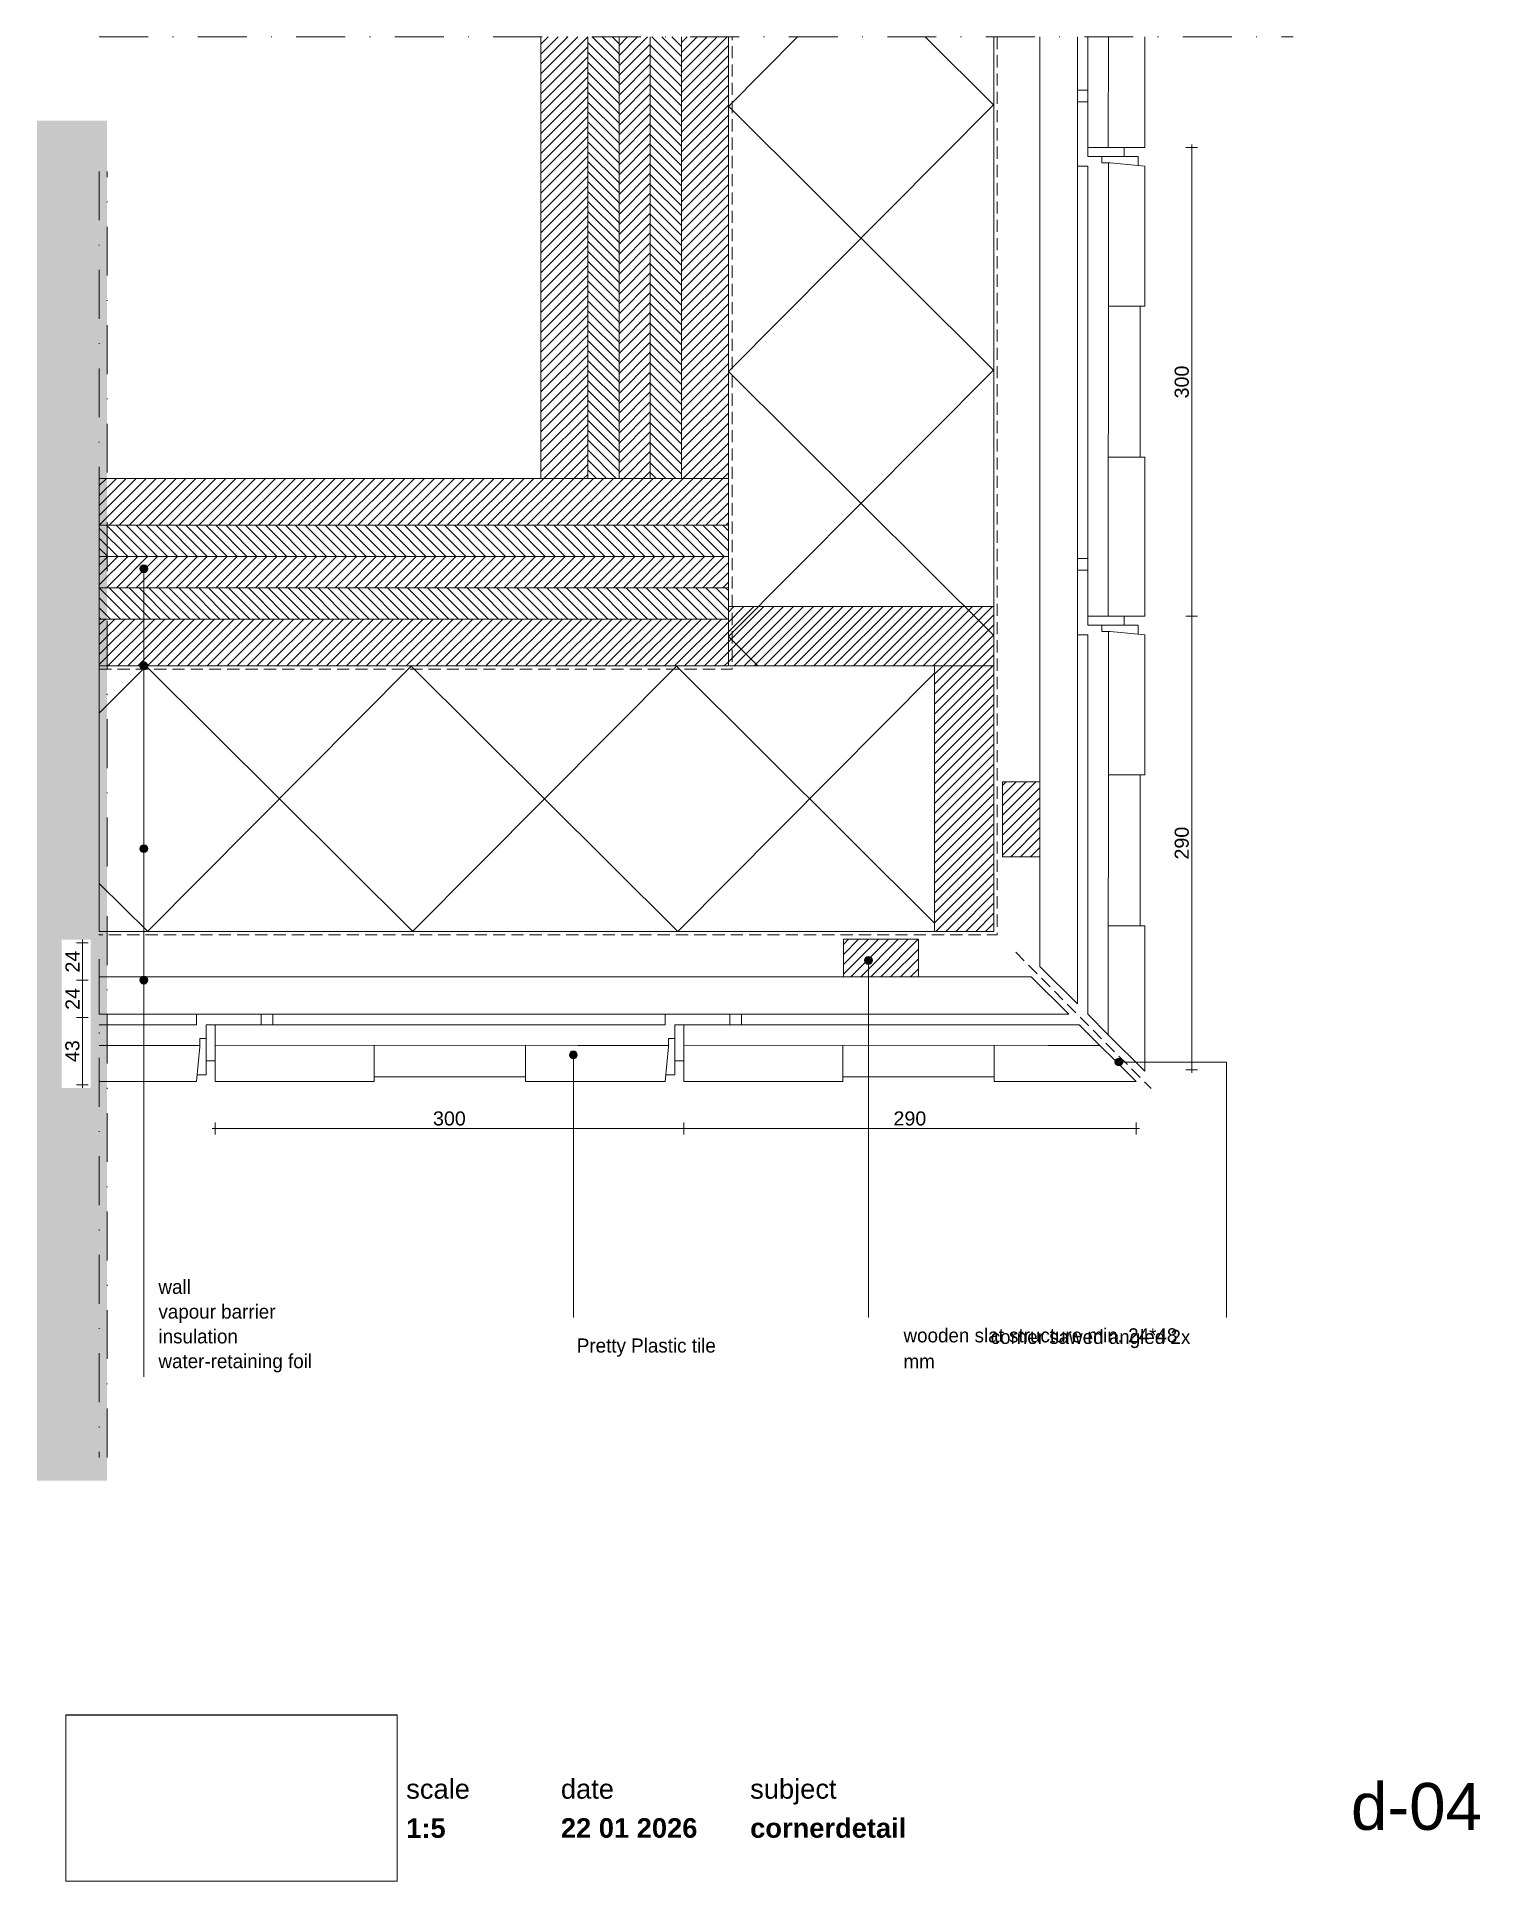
# Paper-space layout 'd-04 cornerdetail' of a CAD drawing. Header units: millimetres. Extents: x 10 to 195, y 11 to 247.
import ezdxf
from ezdxf.xclip import XClip

# ---------------------------------------------------------------- set-up
doc = ezdxf.new("R2010")
doc.units = ezdxf.units.MM
doc.header["$MEASUREMENT"] = 0
doc.header["$XCLIPFRAME"] = 0
for name, pattern in [('B0302', [12.51, 6.26, -3.125, 0, -3.125]), ('B0701', [2.3412, 1.56, -0.7812]), ('Wipeout_Contour', [1000, 0, -1000])]:
    doc.linetypes.add(name, pattern=pattern)
for name, color, linetype in [('#01', 7, 'Continuous'), ('Dim - 1_50_100', 7, 'Continuous'), ('Info - 1_50_100', 7, 'Continuous'), ('Info - 1_5_10', 7, 'Continuous'), ('Info - English', 7, 'Continuous')]:
    doc.layers.add(name, color=color, linetype=linetype)
doc.styles.add('GENERATED_STYLE_1', font='HelveticaNeue.ttc')
doc.styles.add('GENERATED_STYLE_2', font='HelveticaNeue.ttc')
doc.styles.add('GENERATED_STYLE_3', font='Helvetica.ttc')
doc.styles.add('GENERATED_STYLE_4', font='')
doc.styles.get('GENERATED_STYLE_4').set_extended_font_data('Work Sans')
picture_1 = doc.add_image_def('image1.png', size_in_pixel=(317, 159))
pattern_1 = [(45, (-9268.4849, 1261.2763), (-0.6363961, 0.6363961), [])]
pattern_2 = [(315, (-9268.4849, 1261.2763), (0.6363961, 0.6363961), [])]

# ---------------------------------------------------------------- blocks, each defined once
blk = doc.blocks.new('Drawing_1_1', base_point=(-200, 60))
at = {"color": 2, "linetype": 'Continuous', "lineweight": 0}
for s, insert, char_height, attachment_point, style in [('\\A1;{\\pql;\\fHelvetica Neue|b0|i0|c0|p0;\\W1.000000;scale}', (57.28, 24.14), 2.5, 1, 'GENERATED_STYLE_1'), ('\\A1;{\\pql;\\fHelvetica Neue|b0|i0|c0|p0;\\W1.000000;date}', (77.08, 24.14), 2.5, 1, 'GENERATED_STYLE_1'), ('\\A1;{\\pql;\\fHelvetica Neue|b0|i0|c0|p0;\\W1.000000;subject}', (101.31, 24.14), 2.5, 1, 'GENERATED_STYLE_1'), ('\\A1;{\\pqr;\\fHelvetica Neue|b0|i0|c0|p0;\\W1.000000;d-04}', (195, 23.65), 6, 3, 'GENERATED_STYLE_1'), ('\\A1;{\\pql;\\fHelvetica Neue|b1|i0|c0|p0;\\W1.000000;1:5}', (57.28, 19.12), 2.5, 1, 'GENERATED_STYLE_2'), ('\\A1;{\\pql;\\fHelvetica Neue|b1|i0|c0|p0;\\W1.000000;22 01 2026}', (77.08, 19.14), 2.5, 1, 'GENERATED_STYLE_2'), ('\\A1;{\\pql;\\fHelvetica Neue|b1|i0|c0|p0;\\W1.000000;cornerdetail}', (101.31, 19.14), 2.5, 1, 'GENERATED_STYLE_2')]:
    blk.add_mtext(s, dxfattribs=dict(at, insert=insert, char_height=char_height, attachment_point=attachment_point, style=style))
at = {"color": 254, "linetype": 'Wipeout_Contour', "lineweight": 0, "ltscale": 174.062972}
blk.add_wipeout([(13.71, 11.09), (56.11, 11.09), (56.11, 32.35), (13.71, 32.35)], dxfattribs=at)
at = {"color": 9, "lineweight": 0}
image = blk.add_image(picture_1, insert=(13.71, 11.09), size_in_units=(42.4, 21.27), dxfattribs=at)
image.set_boundary_path([(-0.5, -0.5), (316.5, 158.5)])
blk = doc.blocks.new('Drawing_2_1', base_point=(-9268.48, 1261.28))
at = {"layer": '#01', "linetype": 'Continuous', "lineweight": 0, "true_color": 0x000000}
for points in [[(23.19, 179.12), (23.22, 178.93), (23.33, 178.77), (23.49, 178.66), (23.69, 178.62), (23.88, 178.66), (24.04, 178.77), (24.15, 178.93), (24.19, 179.12), (24.15, 179.31), (24.04, 179.47), (23.88, 179.58), (23.69, 179.62), (23.49, 179.58), (23.33, 179.47), (23.22, 179.31)], [(23.19, 166.68), (23.22, 166.49), (23.33, 166.33), (23.49, 166.22), (23.69, 166.18), (23.88, 166.22), (24.04, 166.33), (24.15, 166.49), (24.19, 166.68), (24.15, 166.87), (24.04, 167.03), (23.88, 167.14), (23.69, 167.18), (23.49, 167.14), (23.33, 167.03), (23.22, 166.87)], [(23.19, 143.27), (23.22, 143.08), (23.33, 142.92), (23.49, 142.81), (23.69, 142.77), (23.88, 142.81), (24.04, 142.92), (24.15, 143.08), (24.19, 143.27), (24.15, 143.46), (24.04, 143.62), (23.88, 143.73), (23.69, 143.77), (23.49, 143.73), (23.33, 143.62), (23.22, 143.46)], [(115.95, 128.97), (115.99, 128.77), (116.09, 128.61), (116.26, 128.5), (116.45, 128.47), (116.64, 128.5), (116.8, 128.61), (116.91, 128.77), (116.95, 128.97), (116.91, 129.16), (116.8, 129.32), (116.64, 129.43), (116.45, 129.47), (116.26, 129.43), (116.09, 129.32), (115.99, 129.16)], [(23.19, 126.45), (23.22, 126.26), (23.33, 126.1), (23.49, 125.99), (23.69, 125.95), (23.88, 125.99), (24.04, 126.1), (24.15, 126.26), (24.19, 126.45), (24.15, 126.64), (24.04, 126.81), (23.88, 126.92), (23.69, 126.95), (23.49, 126.92), (23.33, 126.81), (23.22, 126.64)], [(78.18, 116.87), (78.21, 116.68), (78.32, 116.51), (78.48, 116.4), (78.68, 116.37), (78.87, 116.4), (79.03, 116.51), (79.14, 116.68), (79.18, 116.87), (79.14, 117.06), (79.03, 117.22), (78.87, 117.33), (78.68, 117.37), (78.48, 117.33), (78.32, 117.22), (78.21, 117.06)], [(148.01, 115.96), (148.04, 115.77), (148.15, 115.61), (148.31, 115.5), (148.51, 115.46), (148.7, 115.5), (148.86, 115.61), (148.97, 115.77), (149.01, 115.96), (148.97, 116.15), (148.86, 116.31), (148.7, 116.42), (148.51, 116.46), (148.31, 116.42), (148.15, 116.31), (148.04, 116.15)]]:
    blk.add_hatch(color=18, dxfattribs=at).paths.add_polyline_path(points)
at = {"layer": 'Info - 1_50_100', "linetype": 'Continuous', "lineweight": 0, "true_color": 0x000000}
h = blk.add_hatch(dxfattribs=at)
h.set_pattern_fill('310_Naaldhout__01__0001', color=18, style=0, pattern_type=2)
h.set_pattern_definition(pattern_1)
h.paths.add_polyline_path([(80.52, 247.22), (74.52, 247.22), (74.52, 190.68), (80.52, 190.68)])
h = blk.add_hatch(dxfattribs=at)
h.set_pattern_fill('310_Naaldhout__02__0001', color=18, style=0, pattern_type=2)
h.set_pattern_definition(pattern_2)
h.paths.add_polyline_path([(84.52, 247.22), (80.52, 247.22), (80.52, 190.68), (84.52, 190.68)])
h = blk.add_hatch(dxfattribs=at)
h.set_pattern_fill('310_Naaldhout__01__0001', color=18, style=0, pattern_type=2)
h.set_pattern_definition(pattern_1)
h.paths.add_polyline_path([(88.52, 247.22), (84.52, 247.22), (84.52, 190.68), (88.52, 190.68)])
h = blk.add_hatch(dxfattribs=at)
h.set_pattern_fill('310_Naaldhout__02__0001', color=18, style=0, pattern_type=2)
h.set_pattern_definition(pattern_2)
h.paths.add_polyline_path([(92.52, 247.22), (88.52, 247.22), (88.52, 190.68), (92.52, 190.68)])
h = blk.add_hatch(dxfattribs=at)
h.set_pattern_fill('310_Naaldhout__01__0001', color=18, style=0, pattern_type=2)
h.set_pattern_definition(pattern_1)
h.paths.add_polyline_path([(98.52, 247.22), (92.52, 247.22), (92.52, 190.68), (98.52, 190.68)])
h = blk.add_hatch(dxfattribs=at)
h.set_pattern_fill('415_Isolatie_ruit_0001', color=18, style=0, pattern_type=2)
h.set_pattern_definition([(45.152, (98.517, 272.247), (-16.9703, 16.8807), []), (135.152, (98.517, 272.247), (16.9703, 17.0605), [])])
h.paths.add_polyline_path([(132.52, 247.22), (98.52, 247.22), (98.52, 166.68), (132.52, 166.68)])
h = blk.add_hatch(dxfattribs=at)
h.set_pattern_fill('310_Naaldhout__01__0001', color=18, style=0, pattern_type=2)
h.set_pattern_definition(pattern_1)
h.paths.add_polyline_path([(17.99, 184.68), (98.52, 184.68), (98.52, 190.68), (17.99, 190.68)])
h = blk.add_hatch(dxfattribs=at)
h.set_pattern_fill('310_Naaldhout__02__0001', color=18, style=0, pattern_type=2)
h.set_pattern_definition(pattern_2)
h.paths.add_polyline_path([(17.99, 180.68), (98.52, 180.68), (98.52, 184.68), (17.99, 184.68)])
h = blk.add_hatch(dxfattribs=at)
h.set_pattern_fill('310_Naaldhout__01__0001', color=18, style=0, pattern_type=2)
h.set_pattern_definition(pattern_1)
h.paths.add_polyline_path([(17.99, 176.68), (98.52, 176.68), (98.52, 180.68), (17.99, 180.68)])
h = blk.add_hatch(dxfattribs=at)
h.set_pattern_fill('310_Naaldhout__02__0001', color=18, style=0, pattern_type=2)
h.set_pattern_definition(pattern_2)
h.paths.add_polyline_path([(17.99, 172.68), (98.52, 172.68), (98.52, 176.68), (17.99, 176.68)])
h = blk.add_hatch(dxfattribs=at)
h.set_pattern_fill('310_Naaldhout__01__0001', color=18, style=0, pattern_type=2)
h.set_pattern_definition(pattern_1)
h.paths.add_polyline_path([(17.99, 166.68), (98.52, 166.68), (98.52, 172.68), (17.99, 172.68)])
h = blk.add_hatch(dxfattribs=at)
h.set_pattern_fill('310_Naaldhout__01__0001', color=18, style=0, pattern_type=2)
h.set_pattern_definition(pattern_1)
h.paths.add_polyline_path([(98.52, 166.68), (132.52, 166.68), (132.52, 174.28), (98.52, 174.28)])
h = blk.add_hatch(dxfattribs=at)
h.set_pattern_fill('415_Isolatie_ruit_0001', color=18, style=0, pattern_type=2)
h.set_pattern_definition([(135.152, (24.15, 132.68), (16.8807, 16.9703), []), (225.152, (24.15, 132.68), (-17.0605, 16.9703), [])])
h.paths.add_polyline_path([(17.99, 132.68), (124.92, 132.68), (124.92, 166.68), (17.99, 166.68)])
h = blk.add_hatch(dxfattribs=at)
h.set_pattern_fill('310_Naaldhout__01__0001', color=18, style=0, pattern_type=2)
h.set_pattern_definition(pattern_1)
h.paths.add_polyline_path([(132.52, 132.68), (132.52, 166.68), (124.92, 166.68), (124.92, 132.68)])
at = {"layer": 'Info - 1_5_10', "linetype": 'Continuous', "lineweight": 0, "true_color": 0x99a3a6}
h = blk.add_hatch(dxfattribs=at)
h.set_pattern_fill('310_Naaldhout__01__0001', color=253, style=0, pattern_type=2)
h.set_pattern_definition(pattern_1)
h.paths.add_polyline_path([(138.4, 151.85), (133.6, 151.85), (133.6, 142.25), (138.4, 142.25)])
h = blk.add_hatch(dxfattribs=at)
h.set_pattern_fill('310_Naaldhout__01__0001', color=253, style=0, pattern_type=2)
h.set_pattern_definition(pattern_1)
h.paths.add_polyline_path([(113.24, 126.88), (122.84, 126.88), (122.84, 131.68), (113.24, 131.68)])
at = {"layer": '#01', "color": 9, "linetype": 'Continuous', "lineweight": 0}
for p, q in [((23.69, 178.62), (23.69, 88.08)), ((23.69, 166.18), (23.69, 75.64)), ((23.69, 142.77), (23.69, 92.46)), ((116.45, 128.47), (116.45, 83.25)), ((23.69, 125.95), (23.69, 75.64)), ((78.68, 116.37), (78.68, 83.25))]:
    blk.add_line(p, q, dxfattribs=at)
at = {"layer": '#01', "color": 2, "linetype": 'B0701', "lineweight": 0, "flags": 128}
for points in [[(132.92, 247.22), (132.92, 132.25), (17.99, 132.25)], [(17.99, 166.28), (99, 166.28), (99, 247.22)]]:
    blk.add_lwpolyline(points, dxfattribs=at)
at = {"layer": '#01', "color": 9, "linetype": 'B0302', "lineweight": 0, "flags": 128}
blk.add_lwpolyline([(17.99, 229.99), (17.99, 65.33)], dxfattribs=at)
at = {"layer": '#01', "color": 9, "linetype": 'Continuous', "lineweight": 0, "flags": 128}
blk.add_lwpolyline([(149.01, 115.96), (162.27, 115.96), (162.27, 83.25)], dxfattribs=at)
at = {"layer": '#01', "color": 1, "linetype": 'Continuous', "lineweight": 0}
for centre in [(23.69, 179.12), (23.69, 166.68), (23.69, 143.27), (116.45, 128.97), (23.69, 126.45), (78.68, 116.87), (148.51, 115.96)]:
    blk.add_circle(centre, 0.5, dxfattribs=at)
at = {"color": 1, "linetype": 'Continuous', "lineweight": 0, "flags": 128}
for points in [[(144.54, 247.22), (144.54, 233.55), (144.54, 233.37), (144.55, 233.2)], [(144.54, 247.22), (144.54, 233.55), (144.54, 233.37), (144.55, 233.2)], [(147.16, 233.05), (147.17, 247.22)], [(151.84, 247.22), (151.84, 233.55), (151.83, 233.37), (151.83, 233.2)], [(151.84, 247.22), (151.84, 233.55), (151.83, 233.37), (151.83, 233.2)], [(143.2, 240.41), (143.25, 240.41), (144.54, 240.41)], [(143.21, 238.77), (143.2, 238.42), (143.2, 231.85), (143.2, 230.81), (143.2, 230.66)], [(143.21, 238.77), (143.2, 238.42), (143.2, 231.85), (143.2, 230.81), (143.2, 230.66)], [(143.21, 238.77), (143.22, 238.92)], [(143.21, 238.77), (143.22, 238.92)], [(143.22, 238.92), (144.56, 238.92)], [(143.22, 238.92), (144.56, 238.92)], [(144.55, 238.77), (144.54, 238.42), (144.54, 231.89)], [(144.54, 231.89), (146.33, 231.89)], [(144.54, 231.89), (146.33, 231.89)], [(144.55, 233.2), (144.56, 233.05)], [(144.55, 233.2), (144.56, 233.05)], [(144.56, 233.05), (147.22, 233.05)], [(144.56, 233.05), (147.22, 233.05)], [(150.96, 231.85), (150.96, 231.89), (146.33, 231.89), (146.33, 231.85)], [(150.96, 231.85), (150.96, 231.89), (146.33, 231.89), (146.33, 231.85)], [(146.33, 231.07), (146.33, 231.85)], [(146.33, 231.07), (146.33, 231.85)], [(147.36, 233.05), (147.22, 233.05), (147.54, 233.05)], [(147.36, 233.05), (147.54, 233.05)], [(151.83, 233.2), (151.82, 233.05), (147.54, 233.05)], [(149.18, 231.89), (149.18, 233.05)], [(150.96, 231.85), (150.96, 230.74)], [(150.96, 231.85), (150.96, 230.74)], [(150.96, 231.85), (150.96, 230.74)], [(143.2, 230.66), (144.54, 230.66)], [(144.54, 230.66), (144.54, 230.57), (144.54, 173.55), (144.54, 173.37), (144.55, 173.2)], [(144.54, 230.66), (144.54, 230.57), (144.54, 173.55), (144.54, 173.37), (144.55, 173.2)], [(147.2, 231.07), (146.33, 231.07)], [(147.38, 231.07), (146.33, 231.07)], [(147.16, 173.05), (147.2, 219.66), (147.2, 228.11), (147.2, 231.07)], [(147.38, 231.07), (151.84, 230.66)], [(151.84, 230.66), (151.84, 230.57), (151.84, 213.73), (151.83, 213.22), (151.83, 212.86)], [(151.84, 230.66), (151.84, 230.57), (151.84, 213.73), (151.83, 213.22), (151.83, 212.86)], [(147.2, 219.46), (147.2, 219.66), (147.2, 228.11), (147.2, 228.31)], [(147.54, 212.75), (147.19, 212.75)], [(147.54, 212.75), (147.38, 212.75)], [(151.83, 212.86), (151.82, 212.78), (151.81, 212.75), (147.54, 212.75)], [(151.83, 212.86), (151.82, 212.78), (151.81, 212.75), (147.54, 212.75)], [(151.24, 212.75), (151.24, 193.39)], [(151.24, 212.75), (151.24, 193.39)], [(151.83, 193.27), (151.82, 193.36), (151.81, 193.39), (147.79, 193.39), (147.17, 193.39)], [(151.83, 193.27), (151.84, 192.84), (151.84, 173.55), (151.83, 173.37), (151.83, 173.2)], [(151.83, 193.27), (151.84, 192.84), (151.84, 173.55), (151.83, 173.37), (151.83, 173.2)], [(143.2, 180.41), (144.54, 180.41)], [(143.21, 178.77), (143.2, 178.42), (143.2, 171.85), (143.2, 170.81), (143.2, 170.66)], [(143.21, 178.77), (143.2, 178.42), (143.2, 171.85), (143.2, 170.81), (143.2, 170.66)], [(143.21, 178.77), (143.22, 178.92)], [(143.21, 178.77), (143.22, 178.92)], [(143.22, 178.92), (144.56, 178.92)], [(143.22, 178.92), (144.56, 178.92)], [(144.55, 178.77), (144.54, 178.42), (144.54, 171.89)], [(144.55, 173.2), (144.56, 173.05)], [(144.55, 173.2), (144.56, 173.05)], [(144.56, 173.05), (147.22, 173.05)], [(144.56, 173.05), (147.22, 173.05)], [(147.36, 173.05), (147.22, 173.05), (147.54, 173.05)], [(147.36, 173.05), (147.54, 173.05)], [(151.83, 173.2), (151.82, 173.05), (147.54, 173.05)], [(149.18, 171.89), (149.18, 173.05)], [(143.2, 170.66), (144.54, 170.66)], [(144.54, 171.89), (146.33, 171.89)], [(144.54, 171.89), (146.33, 171.89)], [(144.54, 170.66), (144.54, 170.57), (144.54, 122.07)], [(150.96, 171.85), (150.96, 171.89), (146.33, 171.89), (146.33, 171.85)], [(150.96, 171.85), (150.96, 171.89), (146.33, 171.89), (146.33, 171.85)], [(146.33, 171.07), (146.33, 171.85)], [(146.33, 171.07), (146.33, 171.85)], [(147.2, 171.07), (146.33, 171.07)], [(147.38, 171.07), (146.33, 171.07)], [(147.16, 119.45), (147.2, 159.66), (147.2, 168.11), (147.2, 171.07)], [(147.38, 171.07), (151.84, 170.66)], [(150.96, 171.85), (150.96, 170.74)], [(150.96, 171.85), (150.96, 170.74)], [(150.96, 171.85), (150.96, 170.74)], [(151.84, 170.66), (151.84, 170.57), (151.84, 153.73), (151.83, 153.22), (151.83, 152.86)], [(151.84, 170.66), (151.84, 170.57), (151.84, 153.73), (151.83, 153.22), (151.83, 152.86)], [(147.2, 159.46), (147.2, 159.66), (147.2, 168.11), (147.2, 168.31)], [(147.54, 152.75), (147.19, 152.75)], [(147.54, 152.75), (147.38, 152.75)], [(151.83, 152.86), (151.82, 152.78), (151.81, 152.75), (147.54, 152.75)], [(151.83, 152.86), (151.82, 152.78), (151.81, 152.75), (147.54, 152.75)], [(151.24, 152.75), (151.24, 133.39)], [(151.24, 152.75), (151.24, 133.39)], [(151.83, 133.27), (151.84, 132.84), (151.84, 114.78), (147.16, 119.45)], [(151.83, 133.27), (151.84, 132.84), (151.84, 114.78), (147.16, 119.45)], [(151.83, 133.27), (151.82, 133.36), (151.81, 133.39), (147.79, 133.39), (147.17, 133.39)], [(30.44, 120.74), (30.34, 120.74), (17.99, 120.74)], [(30.44, 120.74), (30.34, 120.74), (17.99, 120.74)], [(38.55, 122.07), (38.2, 122.08), (31.62, 122.08), (30.59, 122.08), (30.44, 122.08)], [(38.55, 122.07), (38.2, 122.08), (31.62, 122.08), (30.59, 122.08), (30.44, 122.08)], [(30.44, 122.08), (30.44, 120.74)], [(31.66, 120.74), (31.66, 118.95)], [(38.55, 120.74), (38.2, 120.74), (31.66, 120.74)], [(31.66, 120.74), (31.66, 118.95)], [(32.98, 120.74), (32.83, 120.72)], [(32.98, 120.74), (32.83, 120.72)], [(32.83, 120.72), (32.83, 118.06)], [(32.83, 120.72), (32.83, 118.06)], [(90.44, 120.74), (90.34, 120.74), (33.33, 120.74), (33.14, 120.74), (32.98, 120.74)], [(90.44, 120.74), (90.34, 120.74), (33.33, 120.74), (33.14, 120.74), (32.98, 120.74)], [(38.55, 122.07), (38.7, 122.06)], [(38.55, 122.07), (38.7, 122.06)], [(38.7, 122.06), (38.7, 120.72)], [(38.7, 122.06), (38.7, 120.72)], [(40.19, 122.08), (40.19, 120.74)], [(98.55, 122.07), (98.2, 122.08), (91.62, 122.08), (90.59, 122.08), (90.44, 122.08)], [(98.55, 122.07), (98.2, 122.08), (91.62, 122.08), (90.59, 122.08), (90.44, 122.08)], [(90.44, 122.08), (90.44, 120.74)], [(91.66, 120.74), (91.66, 118.95)], [(98.55, 120.74), (98.2, 120.74), (91.66, 120.74)], [(91.66, 120.74), (91.66, 118.95)], [(92.98, 120.74), (92.83, 120.72)], [(92.98, 120.74), (92.83, 120.72)], [(92.83, 120.72), (92.83, 118.06)], [(92.83, 120.72), (92.83, 118.06)], [(143.13, 120.74), (93.33, 120.74), (93.14, 120.74), (92.98, 120.74)], [(143.44, 120.74), (93.33, 120.74), (93.14, 120.74), (92.98, 120.74)], [(98.55, 122.07), (98.7, 122.06)], [(98.55, 122.07), (98.7, 122.06)], [(98.7, 122.06), (98.7, 120.72)], [(98.7, 122.06), (98.7, 120.72)], [(100.19, 122.08), (100.19, 122.03), (100.19, 120.74)], [(143.44, 120.74), (150.74, 113.45)], [(144.54, 122.07), (147.16, 119.45)], [(17.99, 118.09), (19.44, 118.09), (27.89, 118.09), (30.85, 118.08)], [(19.24, 118.08), (19.44, 118.09), (27.89, 118.09), (28.09, 118.08)], [(30.85, 118.96), (31.62, 118.96)], [(30.85, 118.08), (30.85, 118.96)], [(30.85, 118.96), (31.62, 118.96)], [(30.85, 117.9), (30.85, 118.96)], [(31.62, 114.32), (31.66, 114.32), (31.66, 118.95), (31.62, 118.96)], [(31.62, 114.32), (31.66, 114.32), (31.66, 118.95), (31.62, 118.96)], [(32.83, 118.13), (79.44, 118.09), (87.89, 118.09), (90.85, 118.08)], [(53.05, 113.45), (53.13, 113.46), (53.16, 113.47), (53.16, 117.5), (53.16, 118.11)], [(72.53, 117.74), (72.53, 118.09)], [(79.24, 118.08), (79.44, 118.09), (87.89, 118.09), (88.09, 118.08)], [(90.85, 118.96), (91.62, 118.96)], [(90.85, 118.08), (90.85, 118.96)], [(90.85, 118.96), (91.62, 118.96)], [(90.85, 117.9), (90.85, 118.96)], [(91.62, 114.32), (91.66, 114.32), (91.66, 118.95), (91.62, 118.96)], [(91.62, 114.32), (91.66, 114.32), (91.66, 118.95), (91.62, 118.96)], [(92.83, 118.13), (139.44, 118.09), (146.1, 118.09)], [(113.05, 113.45), (113.13, 113.46), (113.16, 113.47), (113.16, 117.5), (113.16, 118.11)], [(132.53, 117.74), (132.53, 118.09)], [(30.85, 117.9), (30.44, 113.45)], [(31.66, 116.11), (32.83, 116.11)], [(32.83, 117.93), (32.83, 118.06), (32.83, 117.74)], [(32.83, 117.93), (32.83, 117.74)], [(32.98, 113.45), (32.83, 113.47), (32.83, 117.74)], [(72.53, 117.74), (72.53, 117.9)], [(72.64, 113.45), (72.56, 113.46), (72.53, 113.47), (72.53, 117.74)], [(72.64, 113.45), (72.56, 113.46), (72.53, 113.47), (72.53, 117.74)], [(90.85, 117.9), (90.44, 113.45)], [(91.66, 116.11), (92.83, 116.11)], [(92.83, 117.93), (92.83, 118.06), (92.83, 117.74)], [(92.83, 117.93), (92.83, 117.74)], [(92.98, 113.45), (92.83, 113.47), (92.83, 117.74)], [(132.53, 117.74), (132.53, 117.9)], [(132.64, 113.45), (132.56, 113.46), (132.53, 113.47), (132.53, 117.74)], [(132.64, 113.45), (132.56, 113.46), (132.53, 113.47), (132.53, 117.74)], [(30.44, 113.45), (30.34, 113.45), (17.99, 113.45)], [(30.44, 113.45), (30.34, 113.45), (17.99, 113.45)], [(31.62, 114.32), (30.52, 114.32)], [(31.62, 114.32), (30.52, 114.32)], [(31.62, 114.32), (30.52, 114.32)], [(53.05, 113.45), (52.62, 113.45), (33.33, 113.45), (33.14, 113.45), (32.98, 113.45)], [(53.05, 113.45), (52.62, 113.45), (33.33, 113.45), (33.14, 113.45), (32.98, 113.45)], [(72.53, 114.05), (53.16, 114.05)], [(72.53, 114.05), (53.16, 114.05)], [(90.44, 113.45), (90.34, 113.45), (73.5, 113.45), (73, 113.45), (72.64, 113.45)], [(90.44, 113.45), (90.34, 113.45), (73.5, 113.45), (73, 113.45), (72.64, 113.45)], [(91.62, 114.32), (90.52, 114.32)], [(91.62, 114.32), (90.52, 114.32)], [(91.62, 114.32), (90.52, 114.32)], [(113.05, 113.45), (112.62, 113.45), (93.33, 113.45), (93.14, 113.45), (92.98, 113.45)], [(113.05, 113.45), (112.62, 113.45), (93.33, 113.45), (93.14, 113.45), (92.98, 113.45)], [(132.53, 114.05), (113.16, 114.05)], [(132.53, 114.05), (113.16, 114.05)], [(150.44, 113.45), (150.34, 113.45), (133.5, 113.45), (133, 113.45), (132.64, 113.45)], [(150.74, 113.45), (150.34, 113.45), (133.5, 113.45), (133, 113.45), (132.64, 113.45)]]:
    blk.add_lwpolyline(points, dxfattribs=at)
at = {"color": 253, "linetype": 'B0701', "lineweight": 0, "true_color": 0x99a3a6, "flags": 128}
blk.add_lwpolyline([(135.3, 130.02), (152.63, 112.57)], dxfattribs=at)
at = {"layer": 'Dim - 1_50_100', "color": 1, "linetype": 'Continuous', "lineweight": 0}
for p, q in [((158.59, 233.05), (157.09, 233.05)), ((158.59, 233.05), (157.09, 233.05)), ((157.84, 233.05), (157.84, 233.45)), ((157.84, 233.05), (157.84, 233.45)), ((157.84, 173.05), (157.84, 233.05)), ((157.84, 173.05), (157.84, 233.05)), ((158.59, 173.05), (157.09, 173.05)), ((158.59, 173.05), (157.09, 173.05)), ((157.84, 114.98), (157.84, 173.05)), ((157.84, 114.98), (157.84, 173.05)), ((16.57, 131.24), (15.07, 131.24)), ((15.82, 131.24), (15.82, 131.64)), ((15.82, 126.44), (15.82, 131.24)), ((16.57, 126.44), (15.07, 126.44)), ((15.82, 121.68), (15.82, 126.44)), ((16.57, 121.68), (15.07, 121.68)), ((15.82, 113.05), (15.82, 121.68)), ((158.59, 114.98), (157.09, 114.98)), ((158.59, 114.98), (157.09, 114.98)), ((157.84, 114.58), (157.84, 114.98)), ((157.84, 114.58), (157.84, 114.98)), ((16.57, 113.05), (15.07, 113.05)), ((15.82, 112.65), (15.82, 113.05)), ((32.43, 107.45), (32.83, 107.45)), ((32.83, 106.7), (32.83, 108.2)), ((32.83, 107.45), (92.83, 107.45)), ((92.83, 106.7), (92.83, 108.2)), ((92.83, 107.45), (150.74, 107.45)), ((150.74, 106.7), (150.74, 108.2)), ((150.74, 107.45), (151.14, 107.45))]:
    blk.add_line(p, q, dxfattribs=at)
at = {"layer": 'Info - 1_50_100', "color": 9, "linetype": 'Continuous', "lineweight": 0, "flags": 128}
for points in [[(80.52, 247.22), (80.52, 190.68), (74.52, 190.68), (74.52, 247.22)], [(84.52, 247.22), (84.52, 190.68), (80.52, 190.68), (80.52, 247.22)], [(88.52, 247.22), (88.52, 190.68), (84.52, 190.68), (84.52, 247.22)], [(92.52, 247.22), (92.52, 190.68), (88.52, 190.68), (88.52, 247.22)], [(98.52, 247.22), (98.52, 190.68), (92.52, 190.68), (92.52, 247.22)], [(138.4, 247.22), (138.4, 128.21), (143.2, 123.41), (143.2, 247.22)]]:
    blk.add_lwpolyline(points, dxfattribs=at)
at = {"layer": 'Info - 1_50_100', "color": 4, "linetype": 'Continuous', "lineweight": 0, "flags": 128}
for points in [[(74.52, 247.22), (74.52, 190.68), (98.52, 190.68), (98.52, 247.22)], [(17.99, 190.68), (98.52, 190.68), (98.52, 166.68), (17.99, 166.68)]]:
    blk.add_lwpolyline(points, dxfattribs=at)
at = {"layer": 'Info - 1_50_100', "color": 1, "linetype": 'Continuous', "lineweight": 0, "flags": 128}
blk.add_lwpolyline([(132.52, 247.22), (132.52, 166.68), (98.52, 166.68), (98.52, 247.22)], dxfattribs=at)
at = {"layer": 'Info - 1_50_100', "color": 9, "linetype": 'Continuous', "lineweight": 0, "flags": 128}
for points in [[(17.99, 184.68), (17.99, 190.68), (98.52, 190.68), (98.52, 184.68)], [(17.99, 180.68), (17.99, 184.68), (98.52, 184.68), (98.52, 180.68)], [(17.99, 176.68), (17.99, 180.68), (98.52, 180.68), (98.52, 176.68)], [(17.99, 172.68), (17.99, 176.68), (98.52, 176.68), (98.52, 172.68)], [(17.99, 166.68), (17.99, 172.68), (98.52, 172.68), (98.52, 166.68)], [(17.99, 122.08), (17.99, 126.88), (137.3, 126.88), (142.1, 122.08)]]:
    blk.add_lwpolyline(points, close=True, dxfattribs=at)
at = {"layer": 'Info - 1_50_100', "color": 2, "linetype": 'Continuous', "lineweight": 0, "flags": 128}
for points in [[(98.52, 166.68), (98.52, 174.28), (132.52, 174.28), (132.52, 166.68)], [(132.52, 132.68), (124.92, 132.68), (124.92, 166.68), (132.52, 166.68)]]:
    blk.add_lwpolyline(points, close=True, dxfattribs=at)
at = {"layer": 'Info - 1_50_100', "color": 1, "linetype": 'Continuous', "lineweight": 0, "flags": 128}
blk.add_lwpolyline([(17.99, 132.68), (17.99, 166.68), (124.92, 166.68), (124.92, 132.68)], close=True, dxfattribs=at)
at = {"layer": 'Info - 1_5_10', "color": 4, "linetype": 'Continuous', "lineweight": 0, "flags": 128}
for points in [[(138.4, 151.85), (133.6, 151.85), (133.6, 142.25), (138.4, 142.25)], [(113.24, 126.88), (113.24, 131.68), (122.84, 131.68), (122.84, 126.88)]]:
    blk.add_lwpolyline(points, close=True, dxfattribs=at)
at = {"layer": 'Dim - 1_50_100', "color": 2, "linetype": 'Continuous', "lineweight": 0, "char_height": 1.8, "attachment_point": 7, "rotation": 90, "style": 'GENERATED_STYLE_3'}
for s, insert, width in [('\\A1;{\\pql;\\fHelvetica|b0|i0|c0|p0;\\W1.000000;300}', (157.48, 200.93), 4.2398), ('\\A1;{\\pql;\\fHelvetica|b0|i0|c0|p0;\\W1.000000;300}', (157.48, 200.93), 4.2398), ('\\A1;{\\pql;\\fHelvetica|b0|i0|c0|p0;\\W1.000000;290}', (157.48, 141.89), 4.2398), ('\\A1;{\\pql;\\fHelvetica|b0|i0|c0|p0;\\W1.000000;290}', (157.48, 141.89), 4.2398), ('\\A1;{\\pql;\\fHelvetica|b0|i0|c0|p0;\\W1.000000;24}', (15.46, 127.42), 2.8266), ('\\A1;{\\pql;\\fHelvetica|b0|i0|c0|p0;\\W1.000000;24}', (15.46, 122.64), 2.8266), ('\\A1;{\\pql;\\fHelvetica|b0|i0|c0|p0;\\W1.000000;43}', (15.46, 115.95), 2.8266)]:
    blk.add_mtext(s, dxfattribs=dict(at, insert=insert, width=width))
at = {"layer": 'Dim - 1_50_100', "color": 2, "linetype": 'Continuous', "lineweight": 0, "char_height": 1.8, "width": 4.2398, "attachment_point": 7, "style": 'GENERATED_STYLE_3'}
for s, insert in [('\\A1;{\\pql;\\fHelvetica|b0|i0|c0|p0;\\W1.000000;300}', (60.71, 107.81)), ('\\A1;{\\pql;\\fHelvetica|b0|i0|c0|p0;\\W1.000000;290}', (119.66, 107.81))]:
    blk.add_mtext(s, dxfattribs=dict(at, insert=insert))
at = {"layer": 'Info - English', "color": 2, "linetype": 'Continuous', "lineweight": 0, "insert": (25.56, 82.15), "char_height": 1.8, "attachment_point": 4, "line_spacing_factor": 1.05635, "style": 'GENERATED_STYLE_4'}
blk.add_mtext('\\A1;{\\pql;\\fWork Sans|b0|i0|c0|p0;\\W1.000000;wall\\P\\pql;\\fWork Sans|b0|i0|c0|p0;\\W1.000000;vapour barrier\\P\\pql;\\fWork Sans|b0|i0|c0|p0;\\W1.000000;insulation\\P\\pql;\\fWork Sans|b0|i0|c0|p0;\\W1.000000;water-retaining foil}', dxfattribs=at)
at = {"layer": 'Info - English', "color": 2, "linetype": 'Continuous', "lineweight": 0, "insert": (79.12, 79.39), "char_height": 1.8, "attachment_point": 4, "style": 'GENERATED_STYLE_4'}
blk.add_mtext('\\A1;{\\pql;\\fWork Sans|b0|i0|c0|p0;\\W1.000000;Pretty Plastic tile }', dxfattribs=at)
at = {"layer": 'Info - English', "color": 2, "linetype": 'Continuous', "lineweight": 0, "insert": (120.94, 79.3), "char_height": 1.8, "width": 35.2414, "attachment_point": 4, "line_spacing_factor": 1.110307, "style": 'GENERATED_STYLE_4'}
blk.add_mtext('\\A1;{\\pql;\\fWork Sans|b0|i0|c0|p0;\\W1.000000;wooden slat structure min. 24*48 mm}', dxfattribs=at)
at = {"layer": 'Info - English', "color": 2, "linetype": 'Continuous', "lineweight": 0, "insert": (132.1, 80.49), "char_height": 1.8, "width": 30.8877, "attachment_point": 4, "style": 'GENERATED_STYLE_4'}
blk.add_mtext('\\A1;{\\pql;\\fWork Sans|b0|i0|c0|p0;\\W1.000000;corner sawed angled 2x\\P\\pql;\\fWork Sans|b0|i0|c0|p0;\\W1.000000;}', dxfattribs=at)

psp = doc.layouts.new('d-04 cornerdetail')

# ---------------------------------------------------------------- hatches: boundary and pattern name
at = {"layer": 'Info - 1_5_10', "linetype": 'Continuous', "lineweight": 0}
for points in [[(10, 236.47), (13.19, 236.47), (13.19, 62.37), (10, 62.37)], [(13.19, 236.47), (18.99, 236.47), (18.99, 131.64), (13.19, 131.64)], [(16.88, 236.47), (18.99, 236.47), (18.99, 62.37), (16.88, 62.37)], [(13.19, 112.65), (18.99, 112.65), (18.99, 62.37), (13.19, 62.37)]]:
    psp.add_hatch(color=255, dxfattribs=at).paths.add_polyline_path(points)

# ---------------------------------------------------------------- linework, layer by layer
at = {"layer": '#01', "color": 3, "linetype": 'B0302', "lineweight": 0}
for p, q in [((17.99, 247.22), (170.84, 247.22)), ((18.99, 65.33), (18.99, 229.99))]:
    psp.add_line(p, q, dxfattribs=at)

# ---------------------------------------------------------------- block references
at = {"color": 4, "linetype": 'Continuous', "lineweight": 0}
ref = psp.add_blockref('Drawing_2_1', (-9268.48, 1261.28), dxfattribs=at)
XClip(ref).set_block_clipping_path([(12.4000310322, 50.8498684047), (200, 247.2172305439)])
ref = psp.add_blockref('Drawing_1_1', (-200, 60), dxfattribs=at)
XClip(ref).set_block_clipping_path([(-287.3178906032, -75.7273941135), (502.7286062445, 56.3449743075)])

doc.saveas('drawing.dxf')
